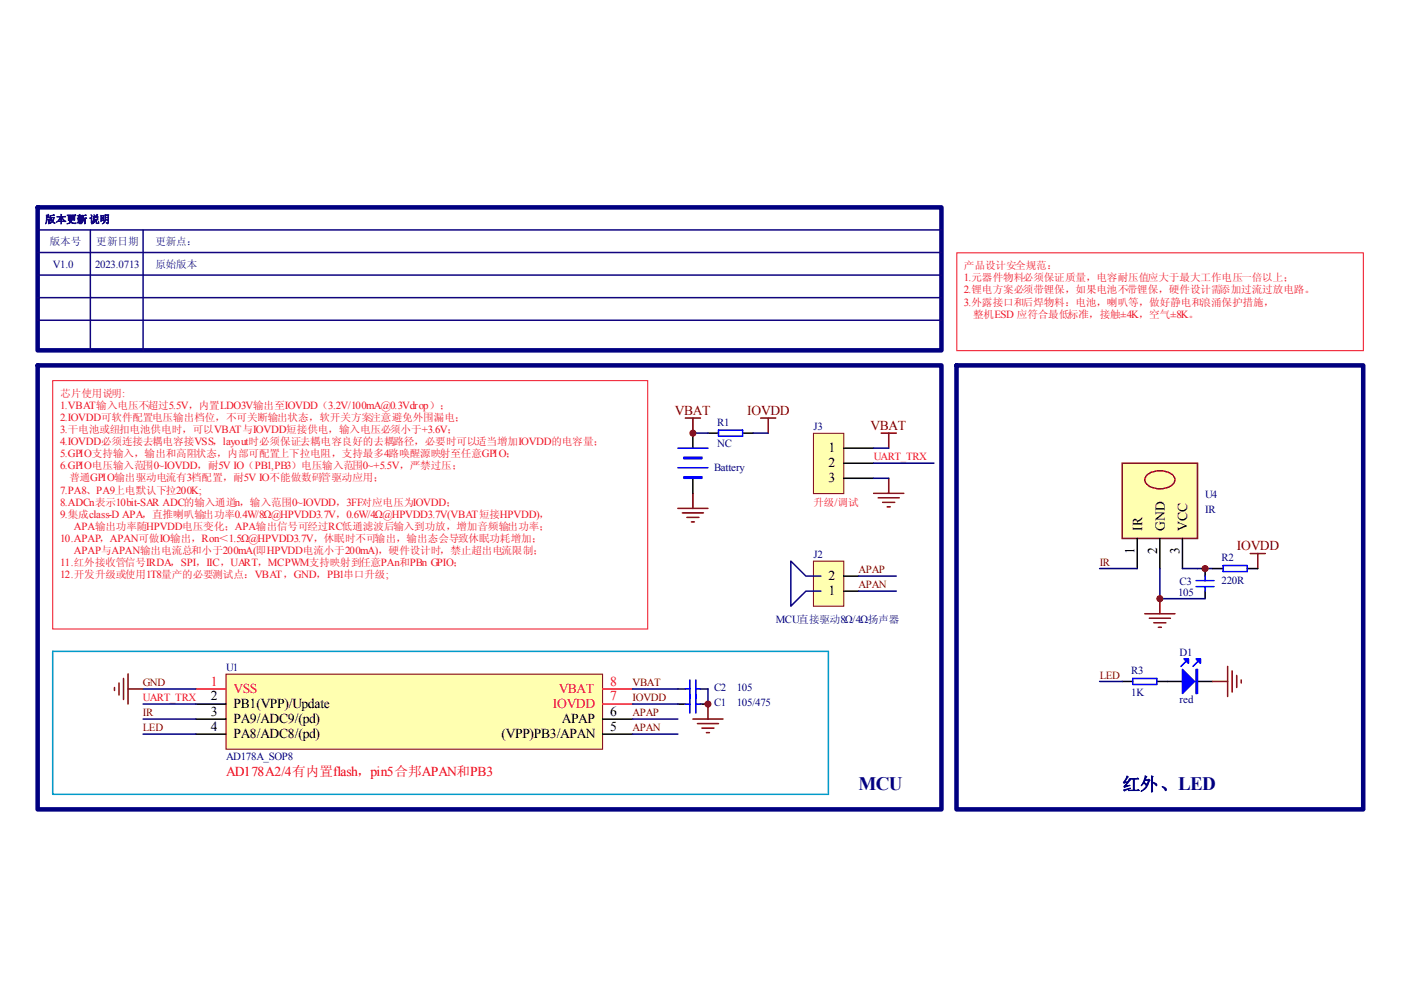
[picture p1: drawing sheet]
<svg xmlns="http://www.w3.org/2000/svg" width="297mm" height="210mm" viewBox="0 0 297 210" stroke-linecap="round" stroke-linejoin="round" font-family="sans-serif">
<defs><g id="words">
<text font-size="4" fill="#000080" x="182" y="167.6">MCU</text>
<text font-size="3.8" fill="#000080" x="237.9" y="167.6">红外、LED</text>
<g font-size="2.9" fill="#800000">
<text x="143.1" y="87.9">VBAT</text>
<text x="158.4" y="87.9">IOVDD</text>
<text x="184.6" y="91.1">VBAT</text>
<text x="262.2" y="116.6">IOVDD</text>
</g>
<g font-size="2.9">
<text x="175.7" y="95.9">1</text>
<text x="175.7" y="99.1">2</text>
<text x="175.7" y="102.3">3</text>
<text x="242.1" y="112.5" transform="rotate(-90 242.1 112.5)">IR</text>
<text x="247" y="112.5" transform="rotate(-90 247 112.5)">GND</text>
<text x="251.7" y="112.5" transform="rotate(-90 251.7 112.5)">VCC</text>
<text x="240.5" y="117.4" transform="rotate(-90 240.5 117.4)">1</text>
<text x="245.4" y="117.4" transform="rotate(-90 245.4 117.4)">2</text>
<text x="250.1" y="117.4" transform="rotate(-90 250.1 117.4)">3</text>
<text x="175.7" y="123">2</text>
<text x="175.7" y="126.2">1</text>
<text x="44.7" y="148.5">2</text>
<text x="44.7" y="151.7">3</text>
<text x="44.7" y="155">4</text>
<text x="49.5" y="153.3">PA9/ADC9/(pd)</text>
<text x="49.5" y="150.1">PB1(VPP)/Update</text>
<text x="119.1" y="153.3">APAP</text>
<text x="129.4" y="155">5</text>
<text x="129.4" y="151.7">6</text>
<text x="49.5" y="156.5">PA8/ADC8/(pd)</text>
<text x="106.3" y="156.5">(VPP)PB3/APAN</text>
</g>
<g font-size="2.9" fill="#ee0e22">
<text x="44.7" y="145.4">1</text>
<text x="49.5" y="146.9">VSS</text>
<text x="118.4" y="146.9">VBAT</text>
<text x="129.4" y="148.5">7</text>
<text x="129.4" y="145.4">8</text>
<text x="117.2" y="150.1">IOVDD</text>
</g>
<text font-size="2.9" fill="#f00" x="47.9" y="164.5">AD178A2/4有内置flash，pin5合邦APAN和PB3</text>
<g font-size="2.3" fill="#11037f">
<text x="11.2" y="56.7">V1.0</text>
<text x="20.2" y="56.7">2023.0713</text>
</g>
<g font-size="2.3" fill="#ee0e22">
<text x="204.4" y="59.6">1.元器件物料必须保证质量，电容耐压值应大于最大工作电压一倍以上；</text>
<text x="204.4" y="62.2">2.锂电方案必须带锂保，如果电池不带锂保，硬件设计需添加过流过放电路。</text>
<text x="204.4" y="64.8">3.外露接口和后焊物料：电池，喇叭等，做好静电和浪涌保护措施，</text>
<text x="12.8" y="86.8">1.VBAT输入电压不超过5.5V，内置LDO3V输出至IOVDD（3.2V/100mA@0.3Vdrop）；</text>
<text x="12.8" y="89.3">2.IOVDD可软件配置电压输出档位，不可关断输出状态，软开关方案注意避免外围漏电；</text>
<text x="12.8" y="91.9">3.干电池或纽扣电池供电时，可以VBAT与IOVDD短接供电，输入电压必须小于+3.6V；</text>
<text x="12.8" y="94.4">4.IOVDD必须连接去耦电容接VSS，layout时必须保证去耦电容良好的去耦路径，必要时可以适当增加IOVDD的电容量；</text>
<text x="12.8" y="97">5.GPIO支持输入，输出和高阻状态，内部可配置上下拉电阻，支持最多4路唤醒源映射至任意GPIO；</text>
<text x="12.8" y="99.5">6.GPIO电压输入范围0~IOVDD，耐5V IO（PB1,PB3）电压输入范围0~+5.5V，严禁过压；</text>
<text x="185.3" y="97.6">UART_TRX</text>
<text x="12.8" y="104.7">7.PA8、PA9上电默认下拉200K;</text>
<text x="12.8" y="107.2">8.ADCn表示10bit-SAR ADC的输入通道n，输入范围0~IOVDD，3FF对应电压为IOVDD；</text>
<text x="12.8" y="109.7">9.集成class-D APA，直推喇叭输出功率0.4W/8Ω@HPVDD3.7V，0.6W/4Ω@HPVDD3.7V(VBAT短接HPVDD)，</text>
<text x="15.7" y="112.3">APA输出功率随HPVDD电压变化；APA输出信号可经过RC低通滤波后输入到功放，增加音频输出功率；</text>
<text x="12.8" y="114.8">10.APAP，APAN可做IO输出，Ron＜1.5Ω@HPVDD3.7V，休眠时不可输出，输出态会导致休眠功耗增加；</text>
<text x="12.8" y="120">11.红外接收管信号IRDA，SPI，IIC，UART，MCPWM支持映射到任意PAn和PBn GPIO；</text>
<text x="15.7" y="117.4">APAP与APAN输出电流总和小于200mA(即HPVDD电流小于200mA)，硬件设计时，禁止超出电流限制；</text>
<text x="12.8" y="122.5">12.开发升级或使用1T8量产的必要测试点：VBAT，GND，PB1串口升级;</text>
<text x="30.3" y="148.7">UART_TRX</text>
</g>
<g font-size="2.3" fill="#000080">
<text x="152.1" y="90.3">R1</text>
<text x="152.1" y="94.8">NC</text>
<text x="172.5" y="91.2">J3</text>
<text x="151.4" y="99.8">Battery</text>
<text x="255.5" y="105.6">U4</text>
<text x="255.5" y="108.8">IR</text>
<text x="172.5" y="118.4">J2</text>
<text x="259" y="119">R2</text>
<text x="250.1" y="124.1">C3</text>
<text x="259" y="123.8">220R</text>
<text x="249.8" y="126.3">105</text>
<text x="164.5" y="132.1">MCU直接驱动8Ω/4Ω扬声器</text>
<text x="47.9" y="142.3">U1</text>
<text x="239.9" y="142.9">R3</text>
<text x="250.1" y="139.1">D1</text>
<text x="151.4" y="146.4">C2</text>
<text x="151.4" y="149.6">C1</text>
<text x="156.2" y="146.4">105</text>
<text x="156.2" y="149.6">105/475</text>
<text x="239.9" y="147.7">1K</text>
<text x="250.1" y="149">red</text>
<text x="47.9" y="161.1">AD178A_SOP8</text>
</g>
<g font-size="2.3" fill="#800000">
<text x="233.2" y="120">IR</text>
<text x="182" y="124.7">APAN</text>
<text x="182" y="121.5">APAP</text>
<text x="233.2" y="143.9">LED</text>
<text x="30.3" y="145.5">GND</text>
<text x="134.1" y="145.5">VBAT</text>
<text x="134.1" y="148.7">IOVDD</text>
<text x="30.3" y="151.8">IR</text>
<text x="30.3" y="155">LED</text>
<text x="134.1" y="155">APAN</text>
<text x="134.1" y="151.8">APAP</text>
</g>
<g font-size="2.2" fill="#11037f">
<text x="9.6" y="47.3">版本更新 说明</text>
<text x="10.6" y="52">版本号</text>
<text x="20.4" y="52">更新日期</text>
<text x="32.9" y="52">更新点：</text>
<text x="32.9" y="56.7">原始版本</text>
</g>
<g font-size="2.2" fill="#ee0e22">
<text x="204.4" y="57.1">产品设计安全规范：</text>
<text x="206.3" y="67.3">整机ESD 应符合最低标准，接触±4K，空气±8K。</text>
<text x="12.8" y="84.2">芯片使用说明:</text>
<text x="14.7" y="102">普通GPIO输出驱动电流有3档配置，耐5V IO不能做数码管驱动应用；</text>
<text x="172.5" y="107.2">升级/调试</text>
</g>
</g></defs>
<path d="M8 77.5h191.6v94.1h-191.6zM202.8 77.5h86.2v94.1h-86.2z" fill="none" stroke="#000080" stroke-width=".96"/>
<path d="M172.6 119.1h6.3v9.4h-6.3z" fill="#ffffb0"/>
<path d="M172.5 119h6.4v9.5h-6.4z" fill="none" stroke="#800000" stroke-width=".21"/>
<path d="M146.9 91.8v3.2M150.1 91.8h2.2M157.4 91.8h2.3M146.9 101.4v3.2M178.8 125.3h3.2M178.8 122.1h3.2M143.7 146.1h1.6M143.7 149.3h1.6M148.5 146.1h1.6M148.5 149.3h1.6M247.5 144.5h3.2M253.9 144.5h3.2" fill="none" stroke="#000" stroke-width=".32"/>
<path d="M146.9 91.8h3.2M159.7 91.8h3.2M182 122.1h8M182 125.3h8" fill="none" stroke="#000080" stroke-width=".32"/>
<g fill="none" stroke="#800000" stroke-width=".32">
<path d="M145.3 88.6h3.2M146.9 88.6v3.2M161.3 88.6h3.2M162.9 88.6v3.2M143.7 107.8h6.4M144.7 108.7h4.4M145.6 109.7h2.6M146.6 110.7h.6M146.9 104.6v3.2M146.9 152.5h6.4M147.9 153.4h4.4M148.8 154.4h2.6"/>
<path d="M149.8 155.3h.6M150.1 149.3v3.2M257.1 144.5h3.2M260.3 141.3v6.4M261.2 142.2v4.5M262.2 143.2v2.6M263.2 144.2v.6"/>
</g>
<path d="M143.7 99.2h6.4M143.7 95h6.4M152.3 91.2h5.1v1.3h-5.1zM145.3 146.1h1M145.3 149.3h1M146.3 144.2v7M147.5 146.1h1M147.5 144.2v7M147.5 149.3h1M251.7 140l-1.3 1.3M254.2 140l-1.3 1.3" fill="none" stroke="#00f" stroke-width=".32"/>
<g fill="#00f" stroke="#00f" stroke-width=".32">
<path d="M253.6 139.7h.9v1z"/>
<path d="M251 139.7h1v1z"/>
<path d="M250.7 141.9l2.6 2.6-2.6 2.5z"/>
<path d="M145 96.9h3.8v.4h-3.8z" fill-rule="evenodd"/>
<path d="M145 101.1h3.8v.3h-3.8z" fill-rule="evenodd"/>
<path d="M253.6 141.9h.3v5.1h-.3z" fill-rule="evenodd"/>
</g>
<path d="M174.1 122.1h-3.2l-3.2-3.1v9.5l3.2-3.2h3.2" fill="none" stroke="#11037f" stroke-width=".32"/>
<path d="M172.6 92h6.3v12.7h-6.3z" fill="#ffffb0"/>
<path d="M172.5 91.9h6.4v12.8h-6.4z" fill="none" stroke="#800000" stroke-width=".21"/>
<path d="M178.8 95h6.4M178.8 98.2h6.4M178.8 101.4h6.4" fill="none" stroke="#000" stroke-width=".32"/>
<g fill="none" stroke="#800000" stroke-width=".32">
<path d="M186.8 91.8h3.2M188.4 91.8v3.2M185.2 104.6h6.4M186.2 105.6h4.5M187.2 106.5h2.5M188.1 107.5h.6M188.4 101.4v3.2M265.1 117.4h3.2M266.7 117.4v3.2M242.7 130.1h6.4M243.7 131.1h4.4M244.6 132h2.6"/>
<path d="M245.6 133h.6M245.9 126.9v3.2"/>
</g>
<path d="M185.2 98.2h12.8M185.2 95h3.2M185.2 101.4h3.2" fill="none" stroke="#000080" stroke-width=".32"/>
<path d="M11.2 138.1h164.5v30.3h-164.5z" fill="none" stroke="#009cca" stroke-width=".32"/>
<path d="M8 44h191.6v30.3h-191.6z" fill="none" stroke="#000080" stroke-width=".96"/>
<path d="M8 48.8h191.6M8 53.5h191.6M8 58.3h191.6M19.2 48.8v25.5M30.3 48.8v25.5M8 63.1h191.6M8 67.9h191.6" fill="none" stroke="#11037f" stroke-width=".32"/>
<path d="M237.9 98.2h16v16h-16z" fill-rule="evenodd" fill="#ffffb0" stroke="#800000" stroke-width=".32"/>
<path d="M241.1 114.2v6.4M245.9 114.2v6.4M250.7 114.2v6.4M255.5 120.6v1.5M255.5 125.3v1.6M257.1 120.6h2.2M264.4 120.6h2.3M237.9 144.5h2.3M245.3 144.5h2.2" fill="none" stroke="#000" stroke-width=".32"/>
<path d="M243 100.9a4.4 4.4 0 0 1 5.8 0 1.48 1.48 0 0 1-.9 2.3 4.5 4.5 0 0 1-4.9-.6 1.25 1.25 0 0 1 0-1.7z" fill="none" stroke="#bf0000" stroke-width=".32"/>
<path d="M233.1 120.6h8M245.9 120.6v6.3h9.6M250.7 120.6h6.4M233.1 144.5h4.8" fill="none" stroke="#000080" stroke-width=".32"/>
<path d="M259.3 119.9h5.1v1.3h-5.1zM253.6 124.4h3.8M253.6 123.1h3.8M255.5 122.1v1M255.5 124.4v.9M240.2 143.8h5.1v1.3h-5.1z" fill="none" stroke="#00f" stroke-width=".32"/>
<path d="M202.9 53.6h86.2v20.8h-86.2zM11.2 80.7h126.1v52.7h-126.1z" fill="none" stroke="#ee0e22" stroke-width=".21"/>
<path d="M48 143h79.8v15.8h-79.8z" fill="#ffffb0"/>
<path d="M47.9 142.9h79.9v15.9h-79.9z" fill="none" stroke="#800000" stroke-width=".21"/>
<path d="M41.5 146.1h6.4M127.7 149.3h6.4M127.7 146.1h6.4" fill="none" stroke="#ee0e22" stroke-width=".32"/>
<path d="M41.5 155.7h6.4M41.5 152.5h6.4M41.5 149.3h6.4M127.7 155.7h6.4M127.7 152.5h6.4" fill="none" stroke="#000" stroke-width=".32"/>
<path d="M30.3 152.5h11.2M30.3 155.7h11.2M30.3 146.1h11.2M30.3 149.3h11.2M134.1 152.5h9.6M134.1 155.7h9.6M134.1 146.1h9.6M134.1 149.3h9.6M150.1 146.1v3.2" fill="none" stroke="#000080" stroke-width=".32"/>
<path d="M24.3 145.8v.6M25.2 144.8v2.6M26.2 143.8v4.5M27.1 142.9v6.4M27.1 146.1h3.2" fill="none" stroke="#800000" stroke-width=".32"/>
<g fill="#800000" stroke="#800000" stroke-width=".21">
<circle cx="146.9" cy="91.8" r=".64"/>
<circle cx="245.9" cy="126.9" r=".64"/>
<circle cx="255.5" cy="120.6" r=".64"/>
<circle cx="150.1" cy="149.3" r=".64"/>
</g>
<use href="#words"/>
</svg>
